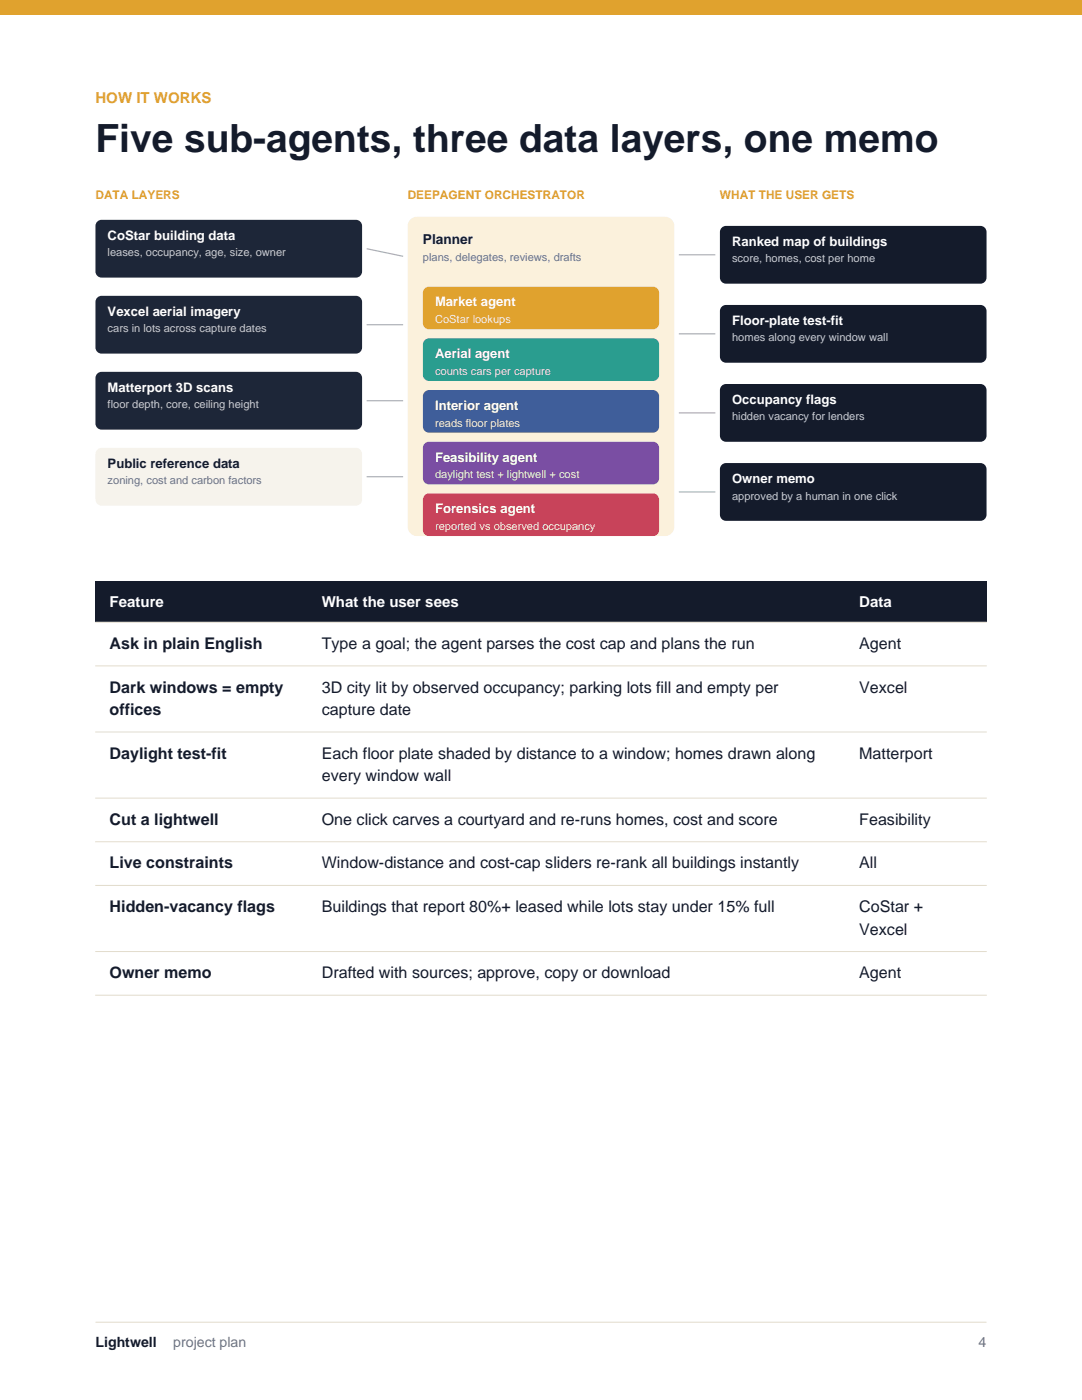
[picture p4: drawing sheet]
<svg xmlns="http://www.w3.org/2000/svg" width="216mm" height="279mm" viewBox="0 0 216 279" stroke-linecap="round" stroke-linejoin="round" font-family="sans-serif">
<defs><g id="words">
<text font-size="7.8" fill="#141b2b" x="19" y="30.3">Five sub-agents, three data layers, one memo</text>
<g font-size="3.2" fill="#141b2b">
<text x="21.9" y="129.5">Ask in plain English</text>
<text x="64.2" y="129.5">Type a goal; the agent parses the cost cap and plans the run</text>
<text x="171.4" y="129.5">Agent</text>
<text x="21.9" y="138.2">Dark windows = empty</text>
<text x="21.9" y="142.7">offices</text>
<text x="64.2" y="138.2">3D city lit by observed occupancy; parking lots fill and empty per</text>
<text x="64.2" y="142.7">capture date</text>
<text x="171.4" y="138.2">Vexcel</text>
<text x="21.9" y="151.4">Daylight test-fit</text>
<text x="64.2" y="151.4">Each floor plate shaded by distance to a window; homes drawn along</text>
<text x="64.2" y="155.9">every window wall</text>
<text x="171.4" y="151.4">Matterport</text>
<text x="21.9" y="164.6">Cut a lightwell</text>
<text x="64.2" y="164.6">One click carves a courtyard and re-runs homes, cost and score</text>
<text x="171.4" y="164.6">Feasibility</text>
<text x="21.9" y="173.3">Live constraints</text>
<text x="64.2" y="173.3">Window-distance and cost-cap sliders re-rank all buildings instantly</text>
<text x="171.4" y="173.3">All</text>
<text x="21.9" y="182">Hidden-vacancy flags</text>
<text x="64.2" y="182">Buildings that report 80%+ leased while lots stay under 15% full</text>
<text x="171.4" y="182">CoStar +</text>
<text x="171.4" y="186.5">Vexcel</text>
<text x="21.9" y="195.2">Owner memo</text>
<text x="64.2" y="195.2">Drafted with sources; approve, copy or download</text>
<text x="171.4" y="195.2">Agent</text>
</g>
<text font-size="3" fill="#e0a22e" x="19" y="20.6">HOW IT WORKS</text>
<g font-size="3" fill="#fff">
<text x="21.9" y="121.2">Feature</text>
<text x="64.2" y="121.2">What the user sees</text>
<text x="171.4" y="121.2">Data</text>
</g>
<text font-size="2.8" fill="#141b2b" x="19" y="268.8">Lightwell</text>
<g font-size="2.8" fill="#687387">
<text x="34.6" y="268.8">project plan</text>
<text x="195.3" y="268.8">4</text>
</g>
<text font-size="2.7" fill="#141b2b" x="84.4" y="48.7">Planner</text>
<g font-size="2.6" fill="#fff">
<text x="21.5" y="47.8">CoStar building data</text>
<text x="146.1" y="49">Ranked map of buildings</text>
<text x="21.5" y="63">Vexcel aerial imagery</text>
<text x="86.8" y="61.2">Market agent</text>
<text x="146.1" y="64.8">Floor-plate test-fit</text>
<text x="86.8" y="71.5">Aerial agent</text>
<text x="21.5" y="78.2">Matterport 3D scans</text>
<text x="86.8" y="81.8">Interior agent</text>
<text x="146.1" y="80.6">Occupancy flags</text>
<text x="86.8" y="92.1">Feasibility agent</text>
<text x="146.1" y="96.4">Owner memo</text>
<text x="86.8" y="102.4">Forensics agent</text>
</g>
<text font-size="2.6" fill="#141b2b" x="21.5" y="93.3">Public reference data</text>
<g font-size="2.4" fill="#e0a22e">
<text x="19" y="39.6">DATA LAYERS</text>
<text x="81.4" y="39.6">DEEPAGENT ORCHESTRATOR</text>
<text x="143.7" y="39.6">WHAT THE USER GETS</text>
</g>
<g font-size="2.2" fill="#c5ccda">
<text x="21.5" y="51.2">leases, occupancy, age, size, owner</text>
<text x="146.1" y="52.4">score, homes, cost per home</text>
<text x="21.5" y="66.3">cars in lots across capture dates</text>
<text x="146.1" y="68.1">homes along every window wall</text>
<text x="21.5" y="81.5">floor depth, core, ceiling height</text>
<text x="146.1" y="83.9">hidden vacancy for lenders</text>
<text x="146.1" y="99.7">approved by a human in one click</text>
</g>
<g font-size="2.2" fill="#687387">
<text x="84.4" y="52.1">plans, delegates, reviews, drafts</text>
<text x="21.5" y="96.7">zoning, cost and carbon factors</text>
</g>
<g font-size="2.2" fill="#f3f0e8">
<text x="86.8" y="64.5">CoStar lookups</text>
<text x="86.8" y="74.8">counts cars per capture</text>
<text x="86.8" y="85.1">reads floor plates</text>
<text x="86.8" y="95.4">daylight test + lightwell + cost</text>
<text x="86.8" y="105.8">reported vs observed occupancy</text>
</g>
</g></defs>
<path d="M0 0h215.9v2.8h-215.9z" fill-rule="evenodd" fill="#e0a22e"/>
<path d="M19 263.9h177.8" fill="none" stroke="#e3dccd" stroke-width=".21"/>
<g fill="#1d2638">
<path d="M19.5 44.1l.8-.2h50.7a1.21 1.21 0 0 1 1.2 1.2v9.1a1.21 1.21 0 0 1-1.2 1.2h-50.7a1.21 1.21 0 0 1-1.3-1.2v-9.1l.1-.4z" fill-rule="evenodd"/>
<path d="M19.5 59.3l.8-.3h50.7a1.21 1.21 0 0 1 1.2 1.3v9.1a1.21 1.21 0 0 1-1.2 1.2h-50.7a1.21 1.21 0 0 1-1.3-1.2v-9.1l.1-.4z" fill-rule="evenodd"/>
<path d="M19.5 74.4l.8-.2h50.7a1.21 1.21 0 0 1 1.2 1.2v9.1a1.21 1.21 0 0 1-1.2 1.2h-50.7a1.21 1.21 0 0 1-1.3-1.2v-9.1l.1-.4z" fill-rule="evenodd"/>
</g>
<path d="M19.5 89.6l.8-.2h50.7a1.21 1.21 0 0 1 1.2 1.2v9.1a1.21 1.21 0 0 1-1.2 1.2h-50.7a1.21 1.21 0 0 1-1.3-1.2v-9.1l.1-.4z" fill-rule="evenodd" fill="#f6f3ec"/>
<path d="M81.9 43.8l.8-.5h.5h49.5a1.82 1.82 0 0 1 1.8 1.8v60.1a1.82 1.82 0 0 1-1.8 1.8h-49.5a1.82 1.82 0 0 1-1.8-1.8v-60.1v-.5z" fill-rule="evenodd" fill="#fbf1dc"/>
<path d="M84.9 57.5l.7-.3h44.7a1.21 1.21 0 0 1 1.2 1.2v6.1a1.21 1.21 0 0 1-1.2 1.2h-44.7a1.21 1.21 0 0 1-1.2-1.2v-6.1v-.3z" fill-rule="evenodd" fill="#e0a22e"/>
<path d="M84.9 67.8l.7-.3h44.7a1.21 1.21 0 0 1 1.2 1.2v6.1a1.21 1.21 0 0 1-1.2 1.2h-44.7a1.21 1.21 0 0 1-1.2-1.2v-6.1v-.3z" fill-rule="evenodd" fill="#2a9d8f"/>
<path d="M84.6 78.3l.6-.4h.4h44.7a1.21 1.21 0 0 1 1.2 1.2v6a1.21 1.21 0 0 1-1.2 1.2h-44.7a1.21 1.21 0 0 1-1.2-1.2v-6z" fill-rule="evenodd" fill="#3f5e9a"/>
<path d="M84.9 88.4l.7-.2h44.7a1.21 1.21 0 0 1 1.2 1.2v6a1.21 1.21 0 0 1-1.2 1.3h-44.7a1.21 1.21 0 0 1-1.2-1.3v-6v-.4z" fill-rule="evenodd" fill="#7a4ea3"/>
<path d="M84.6 99l.6-.5h.4h44.7a1.21 1.21 0 0 1 1.2 1.2v6.1a1.21 1.21 0 0 1-1.2 1.2h-44.7a1.21 1.21 0 0 1-1.2-1.2v-6.1z" fill-rule="evenodd" fill="#c8435a"/>
<g fill="#141b2b">
<path d="M143.9 45.6l.6-.5h.4h50.7a1.21 1.21 0 0 1 1.3 1.2v9.1a1.21 1.21 0 0 1-1.3 1.2h-50.7a1.21 1.21 0 0 1-1.2-1.2v-9.1z" fill-rule="evenodd"/>
<path d="M143.9 61.4l.6-.5h.4h50.7a1.21 1.21 0 0 1 1.3 1.2v9.1a1.21 1.21 0 0 1-1.3 1.2h-50.7a1.21 1.21 0 0 1-1.2-1.2v-9.1z" fill-rule="evenodd"/>
<path d="M143.9 77.1l.6-.4 .4-.1h50.7a1.21 1.21 0 0 1 1.3 1.3v9.1a1.21 1.21 0 0 1-1.3 1.2h-50.7a1.21 1.21 0 0 1-1.2-1.2v-9.1z" fill-rule="evenodd"/>
<path d="M143.9 92.9l.6-.4 .4-.1h50.7a1.21 1.21 0 0 1 1.3 1.2v9.1a1.21 1.21 0 0 1-1.3 1.2h-50.7a1.21 1.21 0 0 1-1.2-1.2v-9.1z" fill-rule="evenodd"/>
</g>
<path d="M73.2 49.6l7.2 1.6M135.5 50.8h7.2M73.2 64.8h7.2M73.2 80h7.2M135.5 66.6h7.2M73.2 95.1h7.2M135.5 82.4h7.2M135.5 98.2h7.2" fill="none" stroke="#a9afbc" stroke-width=".24"/>
<path d="M19 116.1h177.8v8.1h-177.8z" fill-rule="evenodd" fill="#141b2b"/>
<path d="M19 124.2h177.8M19 132.9h177.8M19 146.1h177.8M19 159.3h177.8M19 168h177.8M19 176.7h177.8M19 189.9h177.8M19 198.6h177.8" fill="none" stroke="#e3dccd" stroke-width=".2"/>
<use href="#words"/>
</svg>
